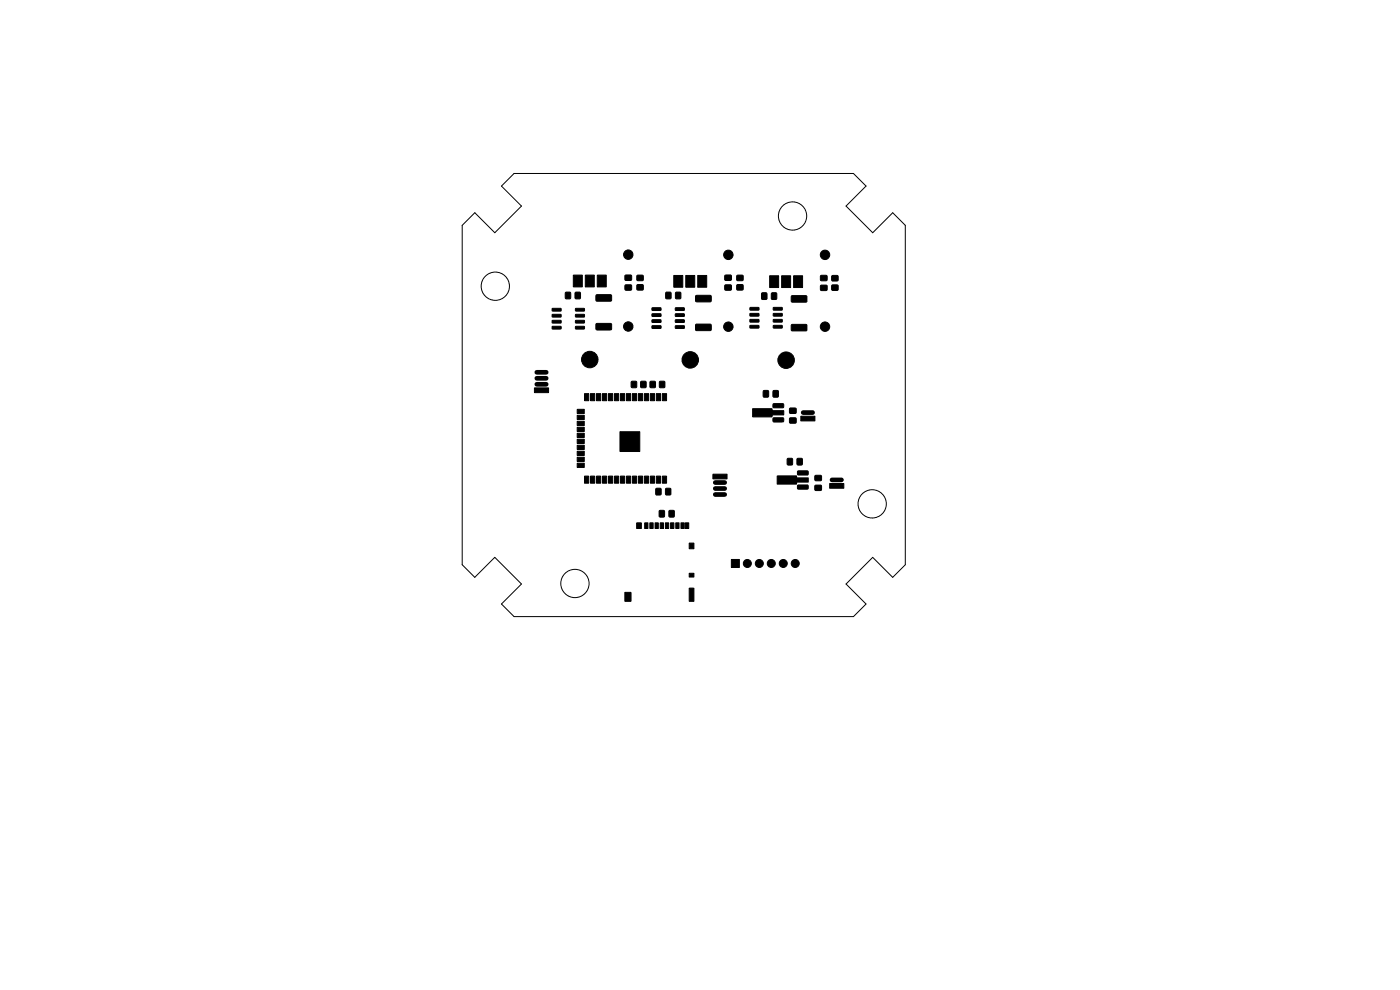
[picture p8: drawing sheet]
<svg xmlns="http://www.w3.org/2000/svg" width="297mm" height="210mm" viewBox="0 0 297 210" stroke-linecap="round" stroke-linejoin="round" font-family="sans-serif">
<g fill="#000" stroke="#000" stroke-width=".21">
<path d="M121.6 58.4h1.9v2.5h-1.9zM124.2 58.4h1.9v2.5h-1.9zM126.7 58.4h1.9v2.5h-1.9zM132.6 58.4h1.3v1h-1.3zM135.2 58.4h1.2v1.1h-1.2zM142.9 58.4h1.9v2.5h-1.9zM145.5 58.4h1.9v2.5h-1.9zM148 58.4h1.9v2.5h-1.9zM153.8 58.4h1.3v1h-1.3zM156.3 58.4h1.3v1.1h-1.3zM163.3 58.5h1.9v2.5h-1.9zM165.8 58.5h1.9v2.5h-1.9z"/>
<path d="M168.4 58.5h1.9v2.5h-1.9zM174.1 58.5h1.3v1h-1.3zM176.5 58.5h1.2v1h-1.2zM117.2 69.3l1.8-.1v.5l-1.8 .1zM117.2 68h1.8v.4l-1.8 .1zM117.2 66.7h1.8v.5l-1.8 .1zM117.2 65.4h1.8v.5l-1.8 .1zM120 62h1v1.3h-1zM122.1 62h1v1.3h-1zM122.1 65.4h1.8l.1 .5-1.8 .1zM122.1 66.7h1.8l.1 .5-1.8 .1zM122.1 68h1.8l.1 .4-1.8 .1z"/>
<path d="M122.1 69.3l1.8-.1 .1 .5-1.8 .1zM126.5 68.7l3.1-.1 .2 .3-.1 .9-.2 .2h-2.9l-.2-.2zM126.5 62.6l3.1-.1 .2 .3-.1 .9-.2 .2h-2.9l-.2-.2zM132.6 60.5h1.3v1h-1.3zM135.2 60.4h1.2v1.1h-1.2zM138.3 69.1h1.9v.5l-1.8 .1zM138.3 67.9l1.9-.1v.5l-1.8 .1zM138.3 66.6h1.9v.4l-1.8 .1zM138.3 65.3h1.9v.5l-1.8 .1zM141.3 62h1v1.3h-1zM143.3 65.3h1.8l.1 .5-1.9 .1zM143.3 66.6h1.8l.1 .4-1.9 .1z"/>
<path d="M143.3 67.9l1.8-.1 .1 .5-1.9 .1zM143.3 69.1h1.8l.1 .5-1.9 .1zM143.4 62h1v1.3h-1zM147.6 68.8h3.1l.2 .2v1l-.3 .1h-2.9l-.2-.2zM147.6 62.7h3.1l.2 .2v1l-.3 .1h-2.9l-.2-.2zM153.8 60.5h1.3v1h-1.3zM156.3 60.4h1.3v1.1h-1.3zM159.1 69.1l1.8-.1 .1 .5-1.8 .1zM159.1 67.8h1.8l.1 .4-1.8 .1zM159.1 66.5h1.8l.1 .5-1.8 .1zM159.1 65.2h1.8l.1 .5-1.8 .1zM161.6 62.2h1v1.3h-1z"/>
<path d="M163.7 62.2h1v1.3h-1zM164.1 65.2h1.8l.1 .5-1.9 .1zM164.1 66.5h1.8l.1 .5-1.9 .1zM164.1 67.8h1.8l.1 .4-1.9 .1zM164.1 69.1l1.8-.1 .1 .5-1.9 .1zM167.9 68.9l3.1-.1 .2 .3v1l-.3 .1h-2.9l-.2-.2zM167.9 62.8l3.1-.1 .2 .3v1l-.3 .1h-2.9l-.2-.2zM174.1 60.5h1.3v1.1h-1.3zM176.5 60.5h1.2v1h-1.2zM113.4 82.3h3v1h-3zM122.4 98.3h1.5v.9h-1.5zM122.4 97h1.5v.9h-1.5z"/>
<path d="M122.4 95.7h1.5v.9h-1.5zM122.4 94.5h1.5v.9h-1.5zM122.4 93.2h1.5v.9h-1.5zM122.4 91.9h1.5v.9h-1.5zM122.4 90.6h1.5v.9h-1.5zM122.4 89.4h1.5v.9h-1.5zM122.4 88.1h1.5v.9h-1.5zM122.4 86.8h1.5v.9h-1.5zM124 83.5h.9v1.5h-.9zM125.3 83.5h.9v1.5h-.9zM126.5 83.5h.9v1.5h-.9zM127.8 83.5h.9v1.5h-.9z"/>
<path d="M129.1 83.5h.9v1.5h-.9zM130.3 83.5h.9v1.5h-.9zM131.6 83.5h.9v1.5h-.9zM132.9 83.5h.9v1.5h-.9zM134 80.9h1v1.3h-1zM134.2 83.5h.9v1.5h-.9zM131.5 91.6h4.2v4.2h-4.2zM136 80.9h1v1.3h-1zM135.4 83.5h.9v1.5h-.9zM136.7 83.5h.9v1.5h-.9zM138 83.5h.9v1.5h-.9zM137.9 80.9h1.1v1.3h-1.1z"/>
<path d="M139.2 83.5h.9v1.5h-.9zM139.9 80.9h1.1v1.3h-1.1zM140.5 83.5h.9v1.5h-.9zM159.7 86.7h4.1v.4h2.5v.9h-2.5v.4h-4.1zM162 82.9h1v1.3h-1zM164 82.9h1.1v1.3h-1.1zM164 88.7l2.1-.1 .2 .8-.3 .1h-1.9l-.1-.2zM164 85.7l2.1-.1 .2 .8-.3 .1h-1.9l-.1-.2zM167.1 97.3h1v1.3h-1zM167.5 86.6h1.3v1h-1.3zM167.5 88.7h1.3v1h-1.3zM169.1 97.3h1.1v1.3h-1.1z"/>
<path d="M169.9 88.3h3v1h-3zM124 101h.9v1.5h-.9zM125.3 101h.9v1.5h-.9zM126.5 101h.9v1.5h-.9zM127.8 101h.9v1.5h-.9zM129.1 101h.9v1.5h-.9zM130.3 101h.9v1.5h-.9zM131.6 101h.9v1.5h-.9zM132.9 101h.9v1.5h-.9zM134.2 101h.9v1.5h-.9zM135.1 110.9h1v1.2h-1zM135.4 101h.9v1.5h-.9z"/>
<path d="M136.8 110.9h.7v1.2h-.7zM136.7 101h.9v1.5h-.9zM137.9 110.9h.7v1.2h-.7zM138 101h.9v1.5h-.9zM139.2 103.6h1v1.3h-1zM139 110.9h.7v1.2h-.7zM139.9 108.3h1v1.3h-1zM139.2 101h.9v1.5h-.9zM140.1 110.9h.7v1.2h-.7zM141.2 103.6h1.1v1.3h-1.1zM140.5 101h.9v1.5h-.9zM141.2 110.9h.7v1.2h-.7z"/>
<path d="M142 108.3h1v1.3h-1zM142.3 110.9h.7v1.2h-.7zM143.4 110.9h.7v1.2h-.7zM144.5 110.9h.7v1.2h-.7zM145.4 110.9h.7v1.2h-.7zM146.2 115.2h1v1.2h-1zM151.2 100.6h3v1h-3zM164.9 101h4.1v.4h2.5v.9h-2.5v.4h-4.1zM169.2 99.9h2.1l.1 .7-.2 .2h-1.9l-.1-.3zM169.2 102.9h2.1l.1 .7-.2 .2h-1.9l-.1-.3zM172.9 100.9h1.3v1h-1.3zM172.9 103h1.3v1h-1.3z"/>
<path d="M176 102.6h3v1h-3zM132.6 125.7h1.3v1.9h-1.3zM146.2 121.6h1v.8h-1zM146.2 124.8h1v2.8h-1zM155.2 118.7h1.7v1.7h-1.7z"/>
<circle cx="133.3" cy="54" r="1"/>
<circle cx="154.5" cy="54.1" r="1"/>
<circle cx="175" cy="54.1" r="1"/>
<circle cx="125.1" cy="76.3" r="1.75"/>
<circle cx="133.3" cy="69.3" r="1"/>
<circle cx="146.4" cy="76.3" r="1.75"/>
<circle cx="154.5" cy="69.3" r="1"/>
<circle cx="166.8" cy="76.4" r="1.75"/>
<circle cx="175" cy="69.3" r="1"/>
<circle cx="132.1" cy="92.9" r=".3"/>
<circle cx="132.1" cy="94.4" r=".3"/>
<circle cx="132.9" cy="95.2" r=".3"/>
<circle cx="132.9" cy="93.7" r=".3"/>
<circle cx="132.9" cy="92.2" r=".3"/>
<circle cx="133.6" cy="92.9" r=".3"/>
<circle cx="133.6" cy="94.4" r=".3"/>
<circle cx="134.4" cy="95.2" r=".3"/>
<circle cx="134.4" cy="93.7" r=".3"/>
<circle cx="134.4" cy="92.2" r=".3"/>
<circle cx="135.1" cy="92.9" r=".3"/>
<circle cx="135.1" cy="94.4" r=".3"/>
<circle cx="158.5" cy="119.5" r=".85"/>
<circle cx="161.1" cy="119.5" r=".85"/>
<circle cx="163.6" cy="119.5" r=".85"/>
<circle cx="166.2" cy="119.5" r=".85"/>
<circle cx="168.7" cy="119.5" r=".85"/>
</g>
<path d="M113.9 79h2M113.9 81.5h2M113.9 80.2h2M170.4 87.5h2M151.7 102.4h2M151.7 103.6h2M151.7 104.9h2M176.5 101.8h2" fill="none" stroke="#000" stroke-width="1"/>
<g fill="none" stroke="#000" stroke-width=".21">
<path d="M109.1 36.8h72l2.6 2.7-4.2 4.2 5.6 5.7 4.3-4.3 2.7 2.7v72l-2.7 2.7-4.3-4.3-5.6 5.7 4.2 4.2-2.6 2.7h-72l-2.7-2.7 4.2-4.2-5.6-5.7-4.3 4.3-2.6-2.7v-72l2.6-2.7 4.3 4.3 5.6-5.7-4.2-4.2z"/>
<circle cx="168.1" cy="45.8" r="3"/>
<circle cx="105.1" cy="60.7" r="3"/>
<circle cx="185" cy="106.9" r="3"/>
<circle cx="122" cy="123.8" r="3"/>
</g>
</svg>
